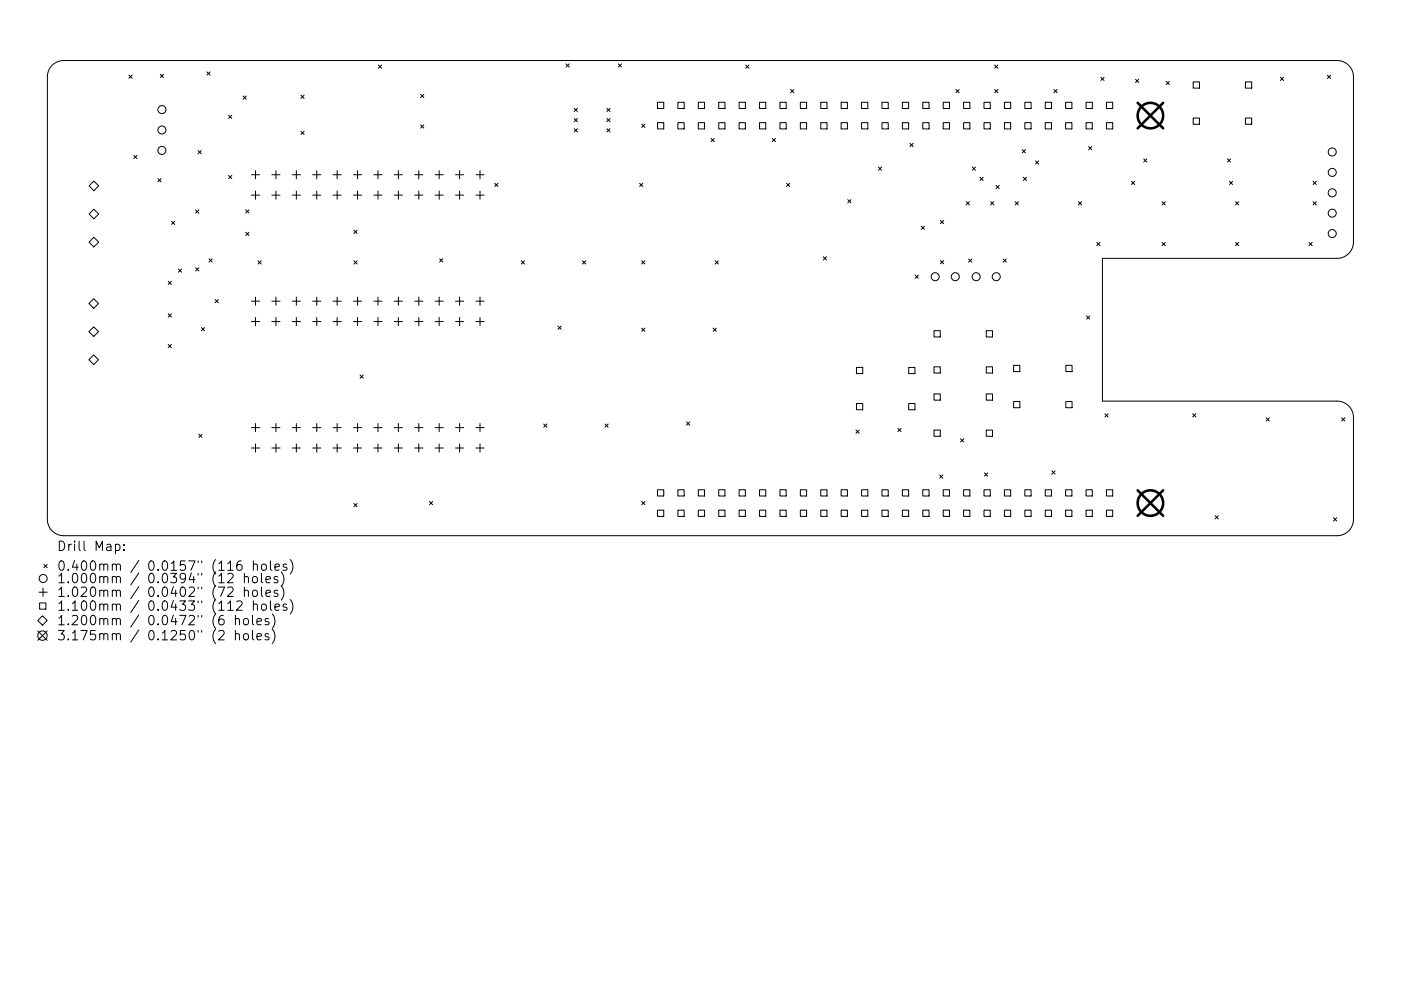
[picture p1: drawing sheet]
<svg xmlns="http://www.w3.org/2000/svg" width="297mm" height="210mm" viewBox="0 0 297 210" stroke-linecap="round" stroke-linejoin="round" font-family="sans-serif">
<defs><g id="words">
<g font-size="2.8">
<text x="12" y="116.9">Drill Map:</text>
<text x="12" y="121.1">0.400mm / 0.0157&quot; (116 holes)</text>
<text x="12" y="123.7">1.000mm / 0.0394&quot; (12 holes)</text>
<text x="12" y="126.6">1.020mm / 0.0402&quot; (72 holes)</text>
<text x="12" y="129.6">1.100mm / 0.0433&quot; (112 holes)</text>
<text x="12" y="132.7">1.200mm / 0.0472&quot; (6 holes)</text>
<text x="12" y="135.9">3.175mm / 0.1250&quot; (2 holes)</text>
</g>
</g></defs>
<g fill="none" stroke="#000" stroke-width=".21">
<path d="M11.1 13.9a3.5 3.5 0 0 1 2.4-1.1h270a3.5 3.5 0 0 1 3.5 3.5v35.1a3.5 3.5 0 0 1-3.5 3.4h-49.8v30.3h49.8a3.5 3.5 0 0 1 3.5 3.5v21.6a3.5 3.5 0 0 1-3.5 3.5h-270a3.5 3.5 0 0 1-3.5-3.5v-93.9a3.5 3.5 0 0 1 1.1-2.4zM27.3 15.9l.7 .7M28 15.9l-.7 .7M34 15.8l.7 .6M34.7 15.8l-.7 .6M43.9 15.3l.6 .6M44.5 15.3l-.6 .6M80.2 13.8l.7 .7M80.9 13.8l-.7 .7M120 13.5l.7 .7M120.7 13.5l-.7 .7M131.1 13.5l.7 .7"/>
<path d="M131.8 13.5l-.7 .7M158.1 13.8l.7 .7M158.8 13.8l-.7 .7M167.6 19l.7 .7M168.3 19l-.7 .7M202.7 19l.7 .7M203.4 19l-.7 .7M210.9 13.8l.7 .7M210.9 19l.7 .7M211.6 13.8l-.7 .7M211.6 19l-.7 .7M223.4 19l.7 .7"/>
<path d="M224.1 19l-.7 .7M233.4 16.4l.7 .7M234.1 16.4l-.7 .7M240.8 16.8l.6 .7M241.4 16.8l-.6 .7M247.2 17.3l.7 .6M247.9 17.3l-.7 .6M253 17.4h1.3v1.3h-1.3zM264.1 17.4h1.3v1.3h-1.3zM271.5 16.4l.7 .7M272.2 16.4l-.7 .7M281.4 16l.7 .6"/>
<path d="M282.1 16l-.7 .6M19.9 38.4l1 1-1 1.1-1-1.1zM28.4 33l.6 .6M29 33l-.6 .6M33.5 37.9l.7 .7M34.2 37.9l-.7 .7M42 31.9l.7 .7M42.7 31.9l-.7 .7M48.5 24.5l.6 .6M48.5 37.2l.6 .7M49.1 24.5l-.6 .6M49.1 37.2l-.6 .7"/>
<path d="M51.5 20.4l.7 .6M52.2 20.4l-.7 .6M53.3 37.1h1.7M54.2 36.2v1.7M57.6 37.1h1.8M58.5 36.2v1.7M62 37.1h1.7M62.8 36.2v1.7M63.8 20.2l.7 .7M63.8 27.9l.7 .6M64.5 20.2l-.7 .7M64.5 27.9l-.7 .6"/>
<path d="M66.3 37.1h1.7M67.2 36.2v1.7M70.6 37.1h1.8M71.5 36.2v1.7M74.9 37.1h1.8M75.8 36.2v1.7M79.3 37.1h1.7M80.1 36.2v1.7M83.6 37.1h1.7M84.5 36.2v1.7M87.9 37.1h1.8M88.8 36.2v1.7"/>
<path d="M89.2 20l.7 .7M89.2 26.5l.7 .7M89.9 20l-.7 .7M89.9 26.5l-.7 .7M92.2 37.1h1.8M93.1 36.2v1.7M96.6 37.1h1.7M97.4 36.2v1.7M100.9 37.1h1.7M101.8 36.2v1.7M104.9 38.9l.7 .7M105.6 38.9l-.7 .7"/>
<path d="M121.7 23l.7 .7M121.7 25.1l.7 .7M121.7 27.3l.7 .7M122.4 23l-.7 .7M122.4 25.1l-.7 .7M122.4 27.3l-.7 .7M128.7 23l.6 .7M128.7 25.1l.6 .7M128.7 27.3l.6 .7M129.3 23l-.6 .7M129.3 25.1l-.6 .7M129.3 27.3l-.6 .7"/>
<path d="M135.6 38.9l.7 .7M136 26.3l.7 .7M136.3 38.9l-.7 .7M136.7 26.3l-.7 .7M139.4 21.7h1.3v1.3h-1.3zM139.4 26h1.3v1.4h-1.3zM143.7 21.7h1.4v1.3h-1.4zM143.7 26h1.4v1.4h-1.4zM148.1 21.7h1.3v1.3h-1.3zM148.1 26h1.3v1.4h-1.3zM150.8 29.4l.6 .7M151.4 29.4l-.6 .7"/>
<path d="M152.4 21.7h1.3v1.3h-1.3zM152.4 26h1.3v1.4h-1.3zM156.7 21.7h1.3v1.3h-1.3zM156.7 26h1.3v1.4h-1.3zM161 21.7h1.4v1.3h-1.4zM161 26h1.4v1.4h-1.4zM163.7 29.4l.7 .7M164.4 29.4l-.7 .7M165.4 21.7h1.3v1.3h-1.3zM165.4 26h1.3v1.4h-1.3zM166.8 38.9l.6 .7M167.4 38.9l-.6 .7"/>
<path d="M169.7 21.7h1.3v1.3h-1.3zM169.7 26h1.3v1.4h-1.3zM174 21.7h1.3v1.3h-1.3zM174 26h1.3v1.4h-1.3zM178.3 21.7h1.4v1.3h-1.4zM178.3 26h1.4v1.4h-1.4zM182.7 21.7h1.3v1.3h-1.3zM182.7 26h1.3v1.4h-1.3zM186.2 35.4l.7 .7M186.9 35.4l-.7 .7M187 21.7h1.3v1.3h-1.3zM187 26h1.3v1.4h-1.3z"/>
<path d="M191.3 21.7h1.3v1.3h-1.3zM191.3 26h1.3v1.4h-1.3zM192.9 30.4l.7 .7M193.6 30.4l-.7 .7M195.7 21.7h1.3v1.3h-1.3zM195.7 26h1.3v1.4h-1.3zM200 21.7h1.3v1.3h-1.3zM200 26h1.3v1.4h-1.3zM204.3 21.7h1.3v1.3h-1.3zM204.3 26h1.3v1.4h-1.3zM206.1 35.4l.7 .7M206.8 35.4l-.7 .7"/>
<path d="M207.8 37.6l.7 .7M208.5 37.6l-.7 .7M208.6 21.7h1.4v1.3h-1.4zM208.6 26h1.4v1.4h-1.4zM211.2 39.3l.7 .7M211.9 39.3l-.7 .7M213 21.7h1.3v1.3h-1.3zM213 26h1.3v1.4h-1.3zM216.7 31.8l.7 .6M217 37.6l.6 .7M217.3 21.7h1.3v1.3h-1.3zM217.3 26h1.3v1.4h-1.3z"/>
<path d="M217.4 31.8l-.7 .6M217.6 37.6l-.6 .7M219.6 34.1l.6 .7M220.2 34.1l-.6 .7M221.6 21.7h1.3v1.3h-1.3zM221.6 26h1.3v1.4h-1.3zM225.9 21.7h1.4v1.3h-1.4zM225.9 26h1.4v1.4h-1.4zM230.3 21.7h1.3v1.3h-1.3zM230.3 26h1.3v1.4h-1.3zM230.8 31.1l.7 .7M231.5 31.1l-.7 .7"/>
<path d="M234.6 21.7h1.3v1.3h-1.3zM234.6 26h1.3v1.4h-1.3zM239.9 38.5l.7 .6M240.6 38.5l-.7 .6M242.5 33.7l.7 .7M243.2 33.7l-.7 .7M253 25h1.3v1.4h-1.3zM260.2 33.7l.7 .7M260.7 38.5l.6 .6M260.9 33.7l-.7 .7M261.3 38.5l-.6 .6M264.1 25h1.3v1.4h-1.3z"/>
<path d="M278.4 38.5l.7 .6M279.1 38.5l-.7 .6M19.9 44.4l1 1-1 1-1-1zM19.9 50.3l1 1.1-1 1-1-1zM35.7 59.7l.6 .6M36.3 59.7l-.6 .6M36.4 46.9l.7 .7M37.1 46.9l-.7 .7M37.8 57.1l.7 .6M38.5 57.1l-.7 .6M41.5 44.6l.7 .6M41.5 56.8l.7 .7"/>
<path d="M42.2 44.6l-.7 .6M42.2 56.8l-.7 .7M44.3 54.9l.7 .7M45 54.9l-.7 .7M52.1 44.5l.7 .7M52.1 49.3l.7 .7M52.8 44.5l-.7 .7M52.8 49.3l-.7 .7M53.3 41.4h1.7M54.2 40.5v1.8M54.7 55.3l.7 .7M55.4 55.3l-.7 .7"/>
<path d="M57.6 41.4h1.8M58.5 40.5v1.8M62 41.4h1.7M62.8 40.5v1.8M66.3 41.4h1.7M67.2 40.5v1.8M70.6 41.4h1.8M71.5 40.5v1.8M74.9 41.4h1.8M75 48.8l.7 .7M75 55.3l.7 .7M75.7 48.8l-.7 .7"/>
<path d="M75.7 55.3l-.7 .7M75.8 40.5v1.8M79.3 41.4h1.7M80.1 40.5v1.8M83.6 41.4h1.7M84.5 40.5v1.8M87.9 41.4h1.8M88.8 40.5v1.8M92.2 41.4h1.8M93.1 40.5v1.8M93.2 54.9l.7 .7M93.9 54.9l-.7 .7"/>
<path d="M96.6 41.4h1.7M97.4 40.5v1.8M100.9 41.4h1.7M101.8 40.5v1.8M110.5 55.3l.7 .7M111.2 55.3l-.7 .7M123.5 55.3l.7 .7M124.2 55.3l-.7 .7M136 55.3l.7 .7M136.7 55.3l-.7 .7M151.6 55.3l.7 .7M152.3 55.3l-.7 .7"/>
<path d="M174.6 54.5l.6 .7M175.2 54.5l-.6 .7M179.7 42.4l.7 .6M180.4 42.4l-.7 .6M194 58.4l.7 .6M194.7 58.4l-.7 .6M195.3 48l.7 .7M196 48l-.7 .7M199.4 46.8l.7 .6M199.4 55.3l.7 .7M200.1 46.8l-.7 .6M200.1 55.3l-.7 .7"/>
<path d="M204.8 42.8l.7 .7M205.4 54.9l.6 .7M205.5 42.8l-.7 .7M206 54.9l-.6 .7M210 42.8l.7 .7M210.7 42.8l-.7 .7M212.7 54.9l.7 .7M213.4 54.9l-.7 .7M215.2 42.8l.7 .7M215.9 42.8l-.7 .7M228.6 42.8l.7 .7M229.3 42.8l-.7 .7"/>
<path d="M232.5 51.4l.7 .7M233.2 51.4l-.7 .7M246.4 42.8l.7 .7M246.4 51.4l.7 .7M247.1 42.8l-.7 .7M247.1 51.4l-.7 .7M262 42.8l.6 .7M262 51.4l.6 .7M262.6 42.8l-.6 .7M262.6 51.4l-.6 .7M277.5 51.4l.7 .7M278.2 51.4l-.7 .7"/>
<path d="M278.4 42.8l.7 .7M279.1 42.8l-.7 .7M18.8 76.3l1.1-1 1 1-1 1zM19.9 63.4l1 1-1 1-1.1-1zM19.9 69.3l1 1.1-1 1-1.1-1zM35.7 66.6l.6 .7M35.7 73.1l.6 .7M36.3 66.6l-.6 .7M36.3 73.1l-.6 .7M42.7 69.5l.7 .7M43.4 69.5l-.7 .7M45.6 63.6l.7 .6"/>
<path d="M46.3 63.6l-.7 .6M53.3 63.9h1.7M53.3 68.2h1.7M54.2 63v1.8M54.2 67.4v1.7M57.6 63.9h1.8M57.6 68.2h1.8M58.5 63v1.8M58.5 67.4v1.7M62 63.9h1.7M62 68.2h1.7M62.8 63v1.8"/>
<path d="M62.8 67.4v1.7M66.3 63.9h1.7M66.3 68.2h1.7M67.2 63v1.8M67.2 67.4v1.7M70.6 63.9h1.8M70.6 68.2h1.8M71.5 63v1.8M71.5 67.4v1.7M74.9 63.9h1.8M74.9 68.2h1.8M75.8 63v1.8"/>
<path d="M75.8 67.4v1.7M76.3 79.6l.7 .6M77 79.6l-.7 .6M79.3 63.9h1.7M79.3 68.2h1.7M80.1 63v1.8M80.1 67.4v1.7M83.6 63.9h1.7M83.6 68.2h1.7M84.5 63v1.8M84.5 67.4v1.7M87.9 63.9h1.8"/>
<path d="M87.9 68.2h1.8M88.8 63v1.8M88.8 67.4v1.7M92.2 63.9h1.8M92.2 68.2h1.8M93.1 63v1.8M93.1 67.4v1.7M96.6 63.9h1.7M96.6 68.2h1.7M97.4 63v1.8M97.4 67.4v1.7M100.9 63.9h1.7"/>
<path d="M100.9 68.2h1.7M101.8 63v1.8M101.8 67.4v1.7M118.3 69.2l.7 .7M119 69.2l-.7 .7M136 69.6l.7 .7M136.7 69.6l-.7 .7M151.2 69.6l.7 .7M151.9 69.6l-.7 .7M181.6 77.9h1.3v1.4h-1.3zM192.7 77.9h1.3v1.4h-1.3zM198 70.2h1.4v1.3h-1.4z"/>
<path d="M198 77.8h1.4v1.4h-1.4zM209.1 70.2h1.3v1.3h-1.3zM209.1 77.8h1.3v1.4h-1.3zM214.9 77.5h1.3v1.3h-1.3zM226 77.5h1.3v1.3h-1.3zM230.4 67l.7 .7M231.1 67l-.7 .7M42.2 92.1l.6 .7M42.8 92.1l-.6 .7M53.3 90.7h1.7M53.3 95.1h1.7M54.2 89.9v1.7"/>
<path d="M54.2 94.2v1.7M57.6 90.7h1.8M57.6 95.1h1.8M58.5 89.9v1.7M58.5 94.2v1.7M62 90.7h1.7M62 95.1h1.7M62.8 89.9v1.7M62.8 94.2v1.7M66.3 90.7h1.7M66.3 95.1h1.7M67.2 89.9v1.7"/>
<path d="M67.2 94.2v1.7M70.6 90.7h1.8M70.6 95.1h1.8M71.5 89.9v1.7M71.5 94.2v1.7M74.9 90.7h1.8M74.9 95.1h1.8M75.8 89.9v1.7M75.8 94.2v1.7M79.3 90.7h1.7M79.3 95.1h1.7M80.1 89.9v1.7"/>
<path d="M80.1 94.2v1.7M83.6 90.7h1.7M83.6 95.1h1.7M84.5 89.9v1.7M84.5 94.2v1.7M87.9 90.7h1.8M87.9 95.1h1.8M88.8 89.9v1.7M88.8 94.2v1.7M92.2 90.7h1.8M92.2 95.1h1.8M93.1 89.9v1.7"/>
<path d="M93.1 94.2v1.7M96.6 90.7h1.7M96.6 95.1h1.7M97.4 89.9v1.7M97.4 94.2v1.7M100.9 90.7h1.7M100.9 95.1h1.7M101.8 89.9v1.7M101.8 94.2v1.7M115.3 90l.7 .6M116 90l-.7 .6M128.3 90l.6 .6"/>
<path d="M128.9 90l-.6 .6M145.6 89.5l.6 .7M146.2 89.5l-.6 .7M181.5 91.3l.7 .6M181.6 85.6h1.3v1.3h-1.3zM182.2 91.3l-.7 .6M190.4 90.9l.6 .7M191 90.9l-.6 .7M192.7 85.6h1.3v1.3h-1.3zM198 83.6h1.4v1.3h-1.4zM198 91.2h1.4v1.4h-1.4zM203.7 93.1l.6 .7"/>
<path d="M204.3 93.1l-.6 .7M209.1 83.6h1.3v1.3h-1.3zM209.1 91.2h1.3v1.4h-1.3zM214.9 85.2h1.3v1.3h-1.3zM223 99.9l.7 .7M223.7 99.9l-.7 .7M226 85.2h1.3v1.3h-1.3zM234.3 87.8l.6 .7M234.9 87.8l-.6 .7M252.9 87.8l.7 .7M253.6 87.8l-.7 .7M268.4 88.7l.7 .6"/>
<path d="M269.1 88.7l-.7 .6M284.5 88.7l.6 .6M285.1 88.7l-.6 .6M9.3 119.8l.7 .6M10 119.8l-.7 .6M24.5 115.6l.6-.1 .3 .4v.5l-.2 .3h-.7M26.3 116.6v.2M26.3 115.6v.2M51.1 119a.79 .79 0 0 0-.9 .9v.7l.2 .3 .6 .1 .2-.2 .1-.7-.2-.2-.5-.1-.4 .3M53.7 119.9a.5 .5 0 0 1 .9 .1v1M53.7 119v2M55.5 119.9a.54 .54 0 0 1 .6-.2 .54 .54 0 0 1 .4 .4v.5a.54 .54 0 0 1-.5 .4 .54 .54 0 0 1-.6-.4z"/>
<path d="M57.3 119v1.7l.3 .3M60.8 119.8l-.5-.1-.3 .3 .1 .2 .7 .2v.5h-.8M61.5 118.7a2.29 2.29 0 0 1 0 3.1M75 106.8l.7 .7M75.7 106.8l-.7 .7M91 106.4l.7 .7M91.7 106.4l-.7 .7M136 106.4l.7 .7M136.7 106.4l-.7 .7M139.4 103.9h1.3v1.3h-1.3zM139.4 108.2h1.3v1.4h-1.3zM143.7 103.9h1.4v1.3h-1.4z"/>
<path d="M143.7 108.2h1.4v1.4h-1.4zM148.1 103.9h1.3v1.3h-1.3zM148.1 108.2h1.3v1.4h-1.3zM152.4 103.9h1.3v1.3h-1.3zM152.4 108.2h1.3v1.4h-1.3zM156.7 103.9h1.3v1.3h-1.3zM156.7 108.2h1.3v1.4h-1.3zM161 103.9h1.4v1.3h-1.4zM161 108.2h1.4v1.4h-1.4zM165.4 103.9h1.3v1.3h-1.3zM165.4 108.2h1.3v1.4h-1.3zM169.7 103.9h1.3v1.3h-1.3z"/>
<path d="M169.7 108.2h1.3v1.4h-1.3zM174 103.9h1.3v1.3h-1.3zM174 108.2h1.3v1.4h-1.3zM178.3 103.9h1.4v1.3h-1.4zM178.3 108.2h1.4v1.4h-1.4zM182.7 103.9h1.3v1.3h-1.3zM182.7 108.2h1.3v1.4h-1.3zM187 103.9h1.3v1.3h-1.3zM187 108.2h1.3v1.4h-1.3zM191.3 103.9h1.3v1.3h-1.3zM191.3 108.2h1.3v1.4h-1.3zM195.7 103.9h1.3v1.3h-1.3z"/>
<path d="M195.7 108.2h1.3v1.4h-1.3zM199.2 100.8l.7 .6M199.9 100.8l-.7 .6M200 103.9h1.3v1.3h-1.3zM200 108.2h1.3v1.4h-1.3zM204.3 103.9h1.3v1.3h-1.3zM204.3 108.2h1.3v1.4h-1.3zM208.6 103.9h1.4v1.3h-1.4zM208.6 108.2h1.4v1.4h-1.4zM208.7 100.3l.7 .7M209.4 100.3l-.7 .7M213 103.9h1.3v1.3h-1.3z"/>
<path d="M213 108.2h1.3v1.4h-1.3zM217.3 103.9h1.3v1.3h-1.3zM217.3 108.2h1.3v1.4h-1.3zM221.6 103.9h1.3v1.3h-1.3zM221.6 108.2h1.3v1.4h-1.3zM225.9 103.9h1.4v1.3h-1.4zM225.9 108.2h1.4v1.4h-1.4zM230.3 103.9h1.3v1.3h-1.3zM230.3 108.2h1.3v1.4h-1.3zM234.6 103.9h1.3v1.3h-1.3zM234.6 108.2h1.3v1.4h-1.3zM257.6 109.4l.7 .7"/>
<path d="M258.3 109.4l-.7 .7M282.7 109.9l.7 .6M283.4 109.9l-.7 .6M8 131.7l1-1 1 1-1 1zM8 133.9l2 2M8.3 125.6h1.7M8.4 127.9h1.3v1.3h-1.3zM9.1 124.8v1.7M10 133.9l-2 2M48.3 121.8l.3-.2 .6 .1a.54 .54 0 0 1 .1 .8l-1.1 1.1h1.2M48.3 124.7l.3-.2 .6 .1a.54 .54 0 0 1 .1 .8l-1.1 1.1h1.2M49.9 131.4a.5 .5 0 0 1 .9 .1v1.1"/>
<path d="M49.9 134.6a.5 .5 0 0 1 .9 .1v1.1M49.9 130.6v2M49.9 133.8v2M50.2 127.7l.3-.2h.5l.2 .2 .1 .4-.1 .2-1.1 1.2h1.2M51.7 134.6a.54 .54 0 0 1 .6-.2 .54 .54 0 0 1 .4 .4l-.1 .8-.6 .2-.4-.4zM51.8 122.5a.5 .5 0 0 1 .9 .1v1M51.8 125.4a.5 .5 0 0 1 .9 .1v1M51.8 131.3a.54 .54 0 0 1 .9 .3v.6a.54 .54 0 0 1-.6 .4 .54 .54 0 0 1-.5-.4v-.6zM51.8 121.6v2M51.8 124.5v2M53.5 130.6v1.7l.3 .3M53.5 133.8v1.7l.3 .3"/>
<path d="M53.6 122.5a.54 .54 0 0 1 .6-.2 .54 .54 0 0 1 .4 .4v.6a.54 .54 0 0 1-.5 .4 .54 .54 0 0 1-.6-.4zM53.6 125.4a.54 .54 0 0 1 .6-.2 .54 .54 0 0 1 .4 .4v.6a.54 .54 0 0 1-.5 .4 .54 .54 0 0 1-.6-.4zM53.7 128.3a.5 .5 0 0 1 .9 .1v1.1M53.7 127.5v2M54.5 131.9l.9-.2-.1-.4-.5-.1-.3 .3 .1 1h.7M54.5 135.1l.9-.2-.1-.4-.5-.1-.3 .3 .1 1h.7M55.4 121.6v1.8l.3 .2M55.4 124.5v1.8l.3 .2M55.5 128.3a.54 .54 0 0 1 .6-.2 .54 .54 0 0 1 .4 .4l-.1 .8a.54 .54 0 0 1-.5 .2 .54 .54 0 0 1-.5-.4zM56.4 123l.9-.2-.1-.4-.5-.1-.3 .3 .1 1h.7M56.4 125.9l.9-.2-.1-.4-.5-.1-.3 .3 .1 1h.7M57 131.3l-.5-.1-.3 .3 .1 .3 .7 .2v.5h-.8"/>
<path d="M57 134.5l-.5-.1-.3 .3 .1 .3 .7 .2v.5h-.8M57.3 127.5v1.7l.3 .3M57.7 130.3a2.29 2.29 0 0 1 0 3M57.7 133.5a2.29 2.29 0 0 1 0 3M58.3 120.3l.9-.2-.1-.3-.5-.1-.3 .3 .1 .9h.7M58.3 128.8l.9-.2-.1-.4h-.5l-.3 .2 .1 1h.7M58.9 122.4l-.5-.1-.3 .3 .1 .3 .7 .2v.5h-.8M58.9 125.3l-.5-.1-.3 .3 .1 .3 .7 .2v.5h-.8M59.6 121.4a2.29 2.29 0 0 1 0 3M59.6 124.3a2.29 2.29 0 0 1 0 3M60.8 128.2h-.5l-.3 .2 .1 .3 .7 .2v.5h-.8M61.5 127.2a2.29 2.29 0 0 1 0 3"/>
<circle cx="34.3" cy="27.6" r=".85"/>
<circle cx="34.3" cy="23.3" r=".85"/>
<circle cx="34.3" cy="31.9" r=".85"/>
<circle cx="282.5" cy="32.2" r=".85"/>
<circle cx="282.5" cy="36.6" r=".85"/>
<circle cx="198.3" cy="58.7" r=".85"/>
<circle cx="202.5" cy="58.7" r=".85"/>
<circle cx="207" cy="58.7" r=".85"/>
<circle cx="211.2" cy="58.7" r=".85"/>
<circle cx="282.5" cy="49.6" r=".85"/>
<circle cx="282.5" cy="40.9" r=".85"/>
<circle cx="282.5" cy="45.2" r=".85"/>
<circle cx="9" cy="134.9" r="1"/>
<circle cx="9.1" cy="122.7" r=".85"/>
</g>
<g fill="none" stroke="#000" stroke-width=".54">
<path d="M241.2 21.8l5.4 5.4M246.6 21.8l-5.4 5.4M241.2 104l5.4 5.4M246.6 104l-5.4 5.4"/>
<circle cx="243.9" cy="24.5" r="2.7"/>
<circle cx="243.9" cy="106.7" r="2.7"/>
</g>
<use href="#words"/>
</svg>
